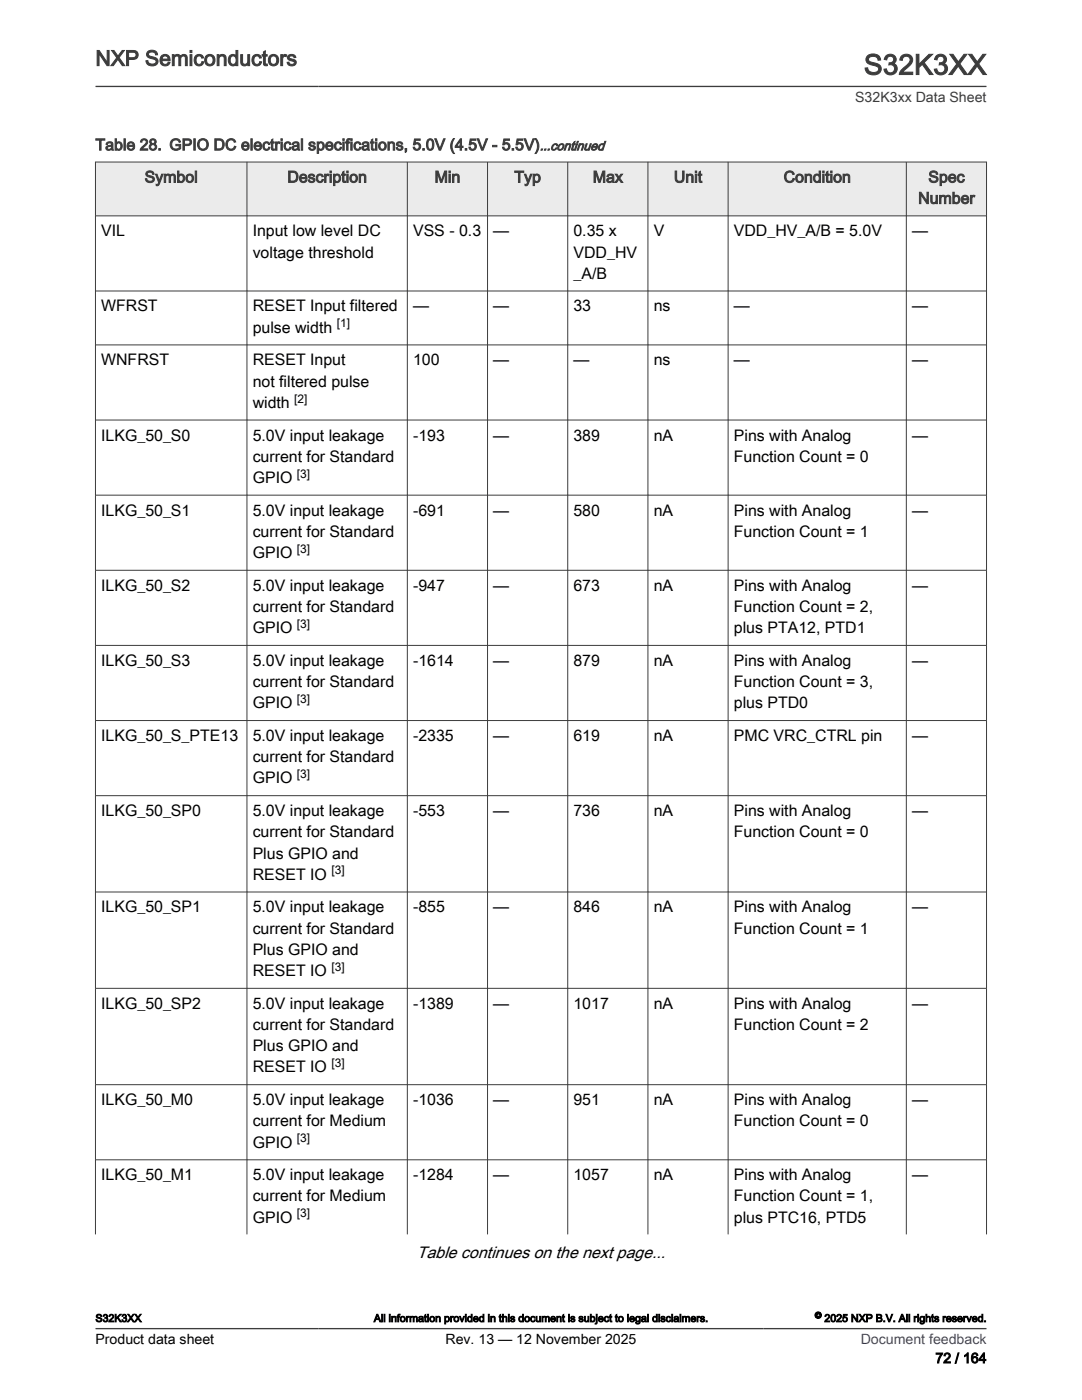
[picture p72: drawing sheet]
<svg xmlns="http://www.w3.org/2000/svg" width="216mm" height="279mm" viewBox="0 0 216 279" stroke-linecap="round" stroke-linejoin="round" font-family="sans-serif">
<defs><g id="words">
<text font-size="5.6" fill="#3c3c3c" x="172.4" y="14.9">S32K3XX</text>
<text font-size="4.2" fill="#3c3c3c" x="19" y="13.1">NXP Semiconductors</text>
<text font-size="3.3" x="83.2" y="251.1">Table continues on the next page...</text>
<g font-size="3.2" fill="#3c3c3c">
<text x="19" y="30">Table 28. GPIO DC electrical specifications, 5.0V (4.5V - 5.5V)</text>
<text x="28.9" y="36.4">Symbol</text>
<text x="57.3" y="36.4">Description</text>
<text x="86.7" y="36.4">Min</text>
<text x="102.6" y="36.4">Typ</text>
<text x="118.3" y="36.4">Max</text>
<text x="134.5" y="36.4">Unit</text>
<text x="156.4" y="36.4">Condition</text>
<text x="183.2" y="40.6">Number</text>
<text x="185.2" y="36.4">Spec</text>
</g>
<g font-size="3.2">
<text x="20.2" y="47.2">VIL</text>
<text x="50.4" y="47.2">Input low level DC</text>
<text x="82.4" y="47.2">VSS - 0.3</text>
<text x="98.4" y="47.2">—</text>
<text x="114.4" y="47.2">0.35 x</text>
<text x="130.4" y="47.2">V</text>
<text x="146.4" y="47.2">VDD_HV_A/B = 5.0V</text>
<text x="182" y="47.2">—</text>
<text x="50.4" y="51.4">voltage threshold</text>
<text x="114.4" y="51.4">VDD_HV</text>
<text x="114.4" y="55.6">_A/B</text>
<text x="20.2" y="62.2">WFRST</text>
<text x="50.4" y="62.2">RESET Input filtered</text>
<text x="82.4" y="62.2">—</text>
<text x="98.4" y="62.2">—</text>
<text x="114.4" y="62.2">33</text>
<text x="130.4" y="62.2">ns</text>
<text x="146.4" y="62.2">—</text>
<text x="182" y="62.2">—</text>
<text x="50.4" y="66.4">pulse width</text>
<text x="20.2" y="72.9">WNFRST</text>
<text x="50.4" y="72.9">RESET Input</text>
<text x="50.4" y="77.2">not filtered pulse</text>
<text x="82.4" y="72.9">100</text>
<text x="98.4" y="72.9">—</text>
<text x="114.4" y="72.9">—</text>
<text x="130.4" y="72.9">ns</text>
<text x="146.4" y="72.9">—</text>
<text x="182" y="72.9">—</text>
<text x="50.4" y="81.4">width</text>
<text x="20.2" y="87.9">ILKG_50_S0</text>
<text x="50.4" y="87.9">5.0V input leakage</text>
<text x="82.4" y="87.9">-193</text>
<text x="98.4" y="87.9">—</text>
<text x="114.4" y="87.9">389</text>
<text x="130.4" y="87.9">nA</text>
<text x="146.4" y="87.9">Pins with Analog</text>
<text x="182" y="87.9">—</text>
<text x="50.4" y="92.1">current for Standard</text>
<text x="146.4" y="92.1">Function Count = 0</text>
<text x="50.4" y="96.4">GPIO</text>
<text x="20.2" y="102.9">ILKG_50_S1</text>
<text x="50.4" y="102.9">5.0V input leakage</text>
<text x="50.4" y="107.1">current for Standard</text>
<text x="82.4" y="102.9">-691</text>
<text x="98.4" y="102.9">—</text>
<text x="114.4" y="102.9">580</text>
<text x="130.4" y="102.9">nA</text>
<text x="146.4" y="102.9">Pins with Analog</text>
<text x="146.4" y="107.1">Function Count = 1</text>
<text x="182" y="102.9">—</text>
<text x="50.4" y="111.4">GPIO</text>
<text x="20.2" y="117.9">ILKG_50_S2</text>
<text x="50.4" y="117.9">5.0V input leakage</text>
<text x="82.4" y="117.9">-947</text>
<text x="98.4" y="117.9">—</text>
<text x="114.4" y="117.9">673</text>
<text x="130.4" y="117.9">nA</text>
<text x="146.4" y="117.9">Pins with Analog</text>
<text x="182" y="117.9">—</text>
<text x="50.4" y="122.1">current for Standard</text>
<text x="146.4" y="122.1">Function Count = 2,</text>
<text x="50.4" y="126.4">GPIO</text>
<text x="146.4" y="126.4">plus PTA12, PTD1</text>
<text x="20.2" y="132.9">ILKG_50_S3</text>
<text x="50.4" y="132.9">5.0V input leakage</text>
<text x="50.4" y="137.1">current for Standard</text>
<text x="82.4" y="132.9">-1614</text>
<text x="98.4" y="132.9">—</text>
<text x="114.4" y="132.9">879</text>
<text x="130.4" y="132.9">nA</text>
<text x="146.4" y="132.9">Pins with Analog</text>
<text x="146.4" y="137.1">Function Count = 3,</text>
<text x="182" y="132.9">—</text>
<text x="50.4" y="141.4">GPIO</text>
<text x="146.4" y="141.4">plus PTD0</text>
<text x="20.2" y="147.9">ILKG_50_S_PTE13</text>
<text x="50.4" y="147.9">5.0V input leakage</text>
<text x="82.4" y="147.9">-2335</text>
<text x="98.4" y="147.9">—</text>
<text x="114.4" y="147.9">619</text>
<text x="130.4" y="147.9">nA</text>
<text x="146.4" y="147.9">PMC VRC_CTRL pin</text>
<text x="182" y="147.9">—</text>
<text x="50.4" y="152.1">current for Standard</text>
<text x="50.4" y="156.4">GPIO</text>
<text x="20.2" y="162.9">ILKG_50_SP0</text>
<text x="50.4" y="162.9">5.0V input leakage</text>
<text x="50.4" y="167.1">current for Standard</text>
<text x="82.4" y="162.9">-553</text>
<text x="98.4" y="162.9">—</text>
<text x="114.4" y="162.9">736</text>
<text x="130.4" y="162.9">nA</text>
<text x="146.4" y="162.9">Pins with Analog</text>
<text x="146.4" y="167.1">Function Count = 0</text>
<text x="182" y="162.9">—</text>
<text x="50.4" y="171.3">Plus GPIO and</text>
<text x="50.4" y="175.6">RESET IO</text>
<text x="20.2" y="182.1">ILKG_50_SP1</text>
<text x="50.4" y="182.1">5.0V input leakage</text>
<text x="82.4" y="182.1">-855</text>
<text x="98.4" y="182.1">—</text>
<text x="114.4" y="182.1">846</text>
<text x="130.4" y="182.1">nA</text>
<text x="146.4" y="182.1">Pins with Analog</text>
<text x="182" y="182.1">—</text>
<text x="50.4" y="186.3">current for Standard</text>
<text x="50.4" y="190.6">Plus GPIO and</text>
<text x="146.4" y="186.3">Function Count = 1</text>
<text x="50.4" y="194.8">RESET IO</text>
<text x="20.2" y="201.3">ILKG_50_SP2</text>
<text x="50.4" y="201.3">5.0V input leakage</text>
<text x="82.4" y="201.3">-1389</text>
<text x="98.4" y="201.3">—</text>
<text x="114.4" y="201.3">1017</text>
<text x="130.4" y="201.3">nA</text>
<text x="146.4" y="201.3">Pins with Analog</text>
<text x="182" y="201.3">—</text>
<text x="50.4" y="205.6">current for Standard</text>
<text x="50.4" y="209.8">Plus GPIO and</text>
<text x="146.4" y="205.6">Function Count = 2</text>
<text x="50.4" y="214">RESET IO</text>
<text x="20.2" y="220.6">ILKG_50_M0</text>
<text x="50.4" y="220.6">5.0V input leakage</text>
<text x="82.4" y="220.6">-1036</text>
<text x="98.4" y="220.6">—</text>
<text x="114.4" y="220.6">951</text>
<text x="130.4" y="220.6">nA</text>
<text x="146.4" y="220.6">Pins with Analog</text>
<text x="182" y="220.6">—</text>
<text x="50.4" y="224.8">current for Medium</text>
<text x="146.4" y="224.8">Function Count = 0</text>
<text x="50.4" y="229">GPIO</text>
<text x="20.2" y="235.5">ILKG_50_M1</text>
<text x="50.4" y="235.5">5.0V input leakage</text>
<text x="50.4" y="239.8">current for Medium</text>
<text x="82.4" y="235.5">-1284</text>
<text x="98.4" y="235.5">—</text>
<text x="114.4" y="235.5">1057</text>
<text x="130.4" y="235.5">nA</text>
<text x="146.4" y="235.5">Pins with Analog</text>
<text x="146.4" y="239.8">Function Count = 1,</text>
<text x="182" y="235.5">—</text>
<text x="50.4" y="244">GPIO</text>
<text x="146.4" y="244">plus PTC16, PTD5</text>
</g>
<text font-size="2.8" fill="#3c3c3c" x="170.6" y="20.4">S32K3xx Data Sheet</text>
<g font-size="2.8">
<text x="19.1" y="268.1">Product data sheet</text>
<text x="88.9" y="268.1">Rev. 13 — 12 November 2025</text>
<text x="186.7" y="272">72 / 164</text>
</g>
<text font-size="2.8" fill="#00f" x="171.7" y="268.1">Document feedback</text>
<text font-size="2.6" fill="#3c3c3c" x="107.7" y="30">...continued</text>
<g font-size="2.4">
<text x="67.2" y="65.3">[1]</text>
<text x="58.7" y="80.3">[2]</text>
<text x="59.2" y="95.3">[3]</text>
<text x="59.2" y="110.3">[3]</text>
<text x="59.2" y="125.3">[3]</text>
<text x="59.2" y="140.3">[3]</text>
<text x="59.2" y="155.3">[3]</text>
<text x="66.1" y="174.5">[3]</text>
<text x="66.1" y="193.7">[3]</text>
<text x="66.1" y="213">[3]</text>
<text x="59.2" y="228">[3]</text>
<text x="59.2" y="243">[3]</text>
</g>
<g font-size="2.1">
<text x="19" y="263.8">S32K3XX</text>
<text x="74.6" y="263.8">All information provided in this document is subject to legal disclaimers.</text>
<text x="164.5" y="263.8">2025 NXP B.V. All rights reserved.</text>
</g>
<text font-size="1.8" x="162.6" y="263.1">©</text>
</g></defs>
<path d="M19 32.3h177.8v10.8h-177.8z" fill-rule="evenodd" fill="#ebebeb"/>
<g fill="none" stroke="#3c3c3c" stroke-width=".2">
<path d="M19 32.3h177.9M19 32.3v214.1M49.3 32.3v214.1M81.3 32.3v214.1M97.3 32.3v214.1M113.3 32.3v214.1M129.3 32.3v214.1M145.3 32.3v214.1M180.8 32.3v214.1M196.8 32.3v214.1M19 43.1h177.9M19 58.1h177.9"/>
<path d="M19 68.8h177.9M19 83.8h177.9M19 98.8h177.9M19 113.8h177.9M19 128.8h177.9M19 143.8h177.9M19 158.8h177.9M19 178h177.9M19 197.2h177.9M19 216.5h177.9M19 231.5h177.9"/>
</g>
<path d="M19 17.3h177.8M19 265.2h177.8" fill="none" stroke="#3c3c3c" stroke-width=".26"/>
<use href="#words"/>
</svg>
